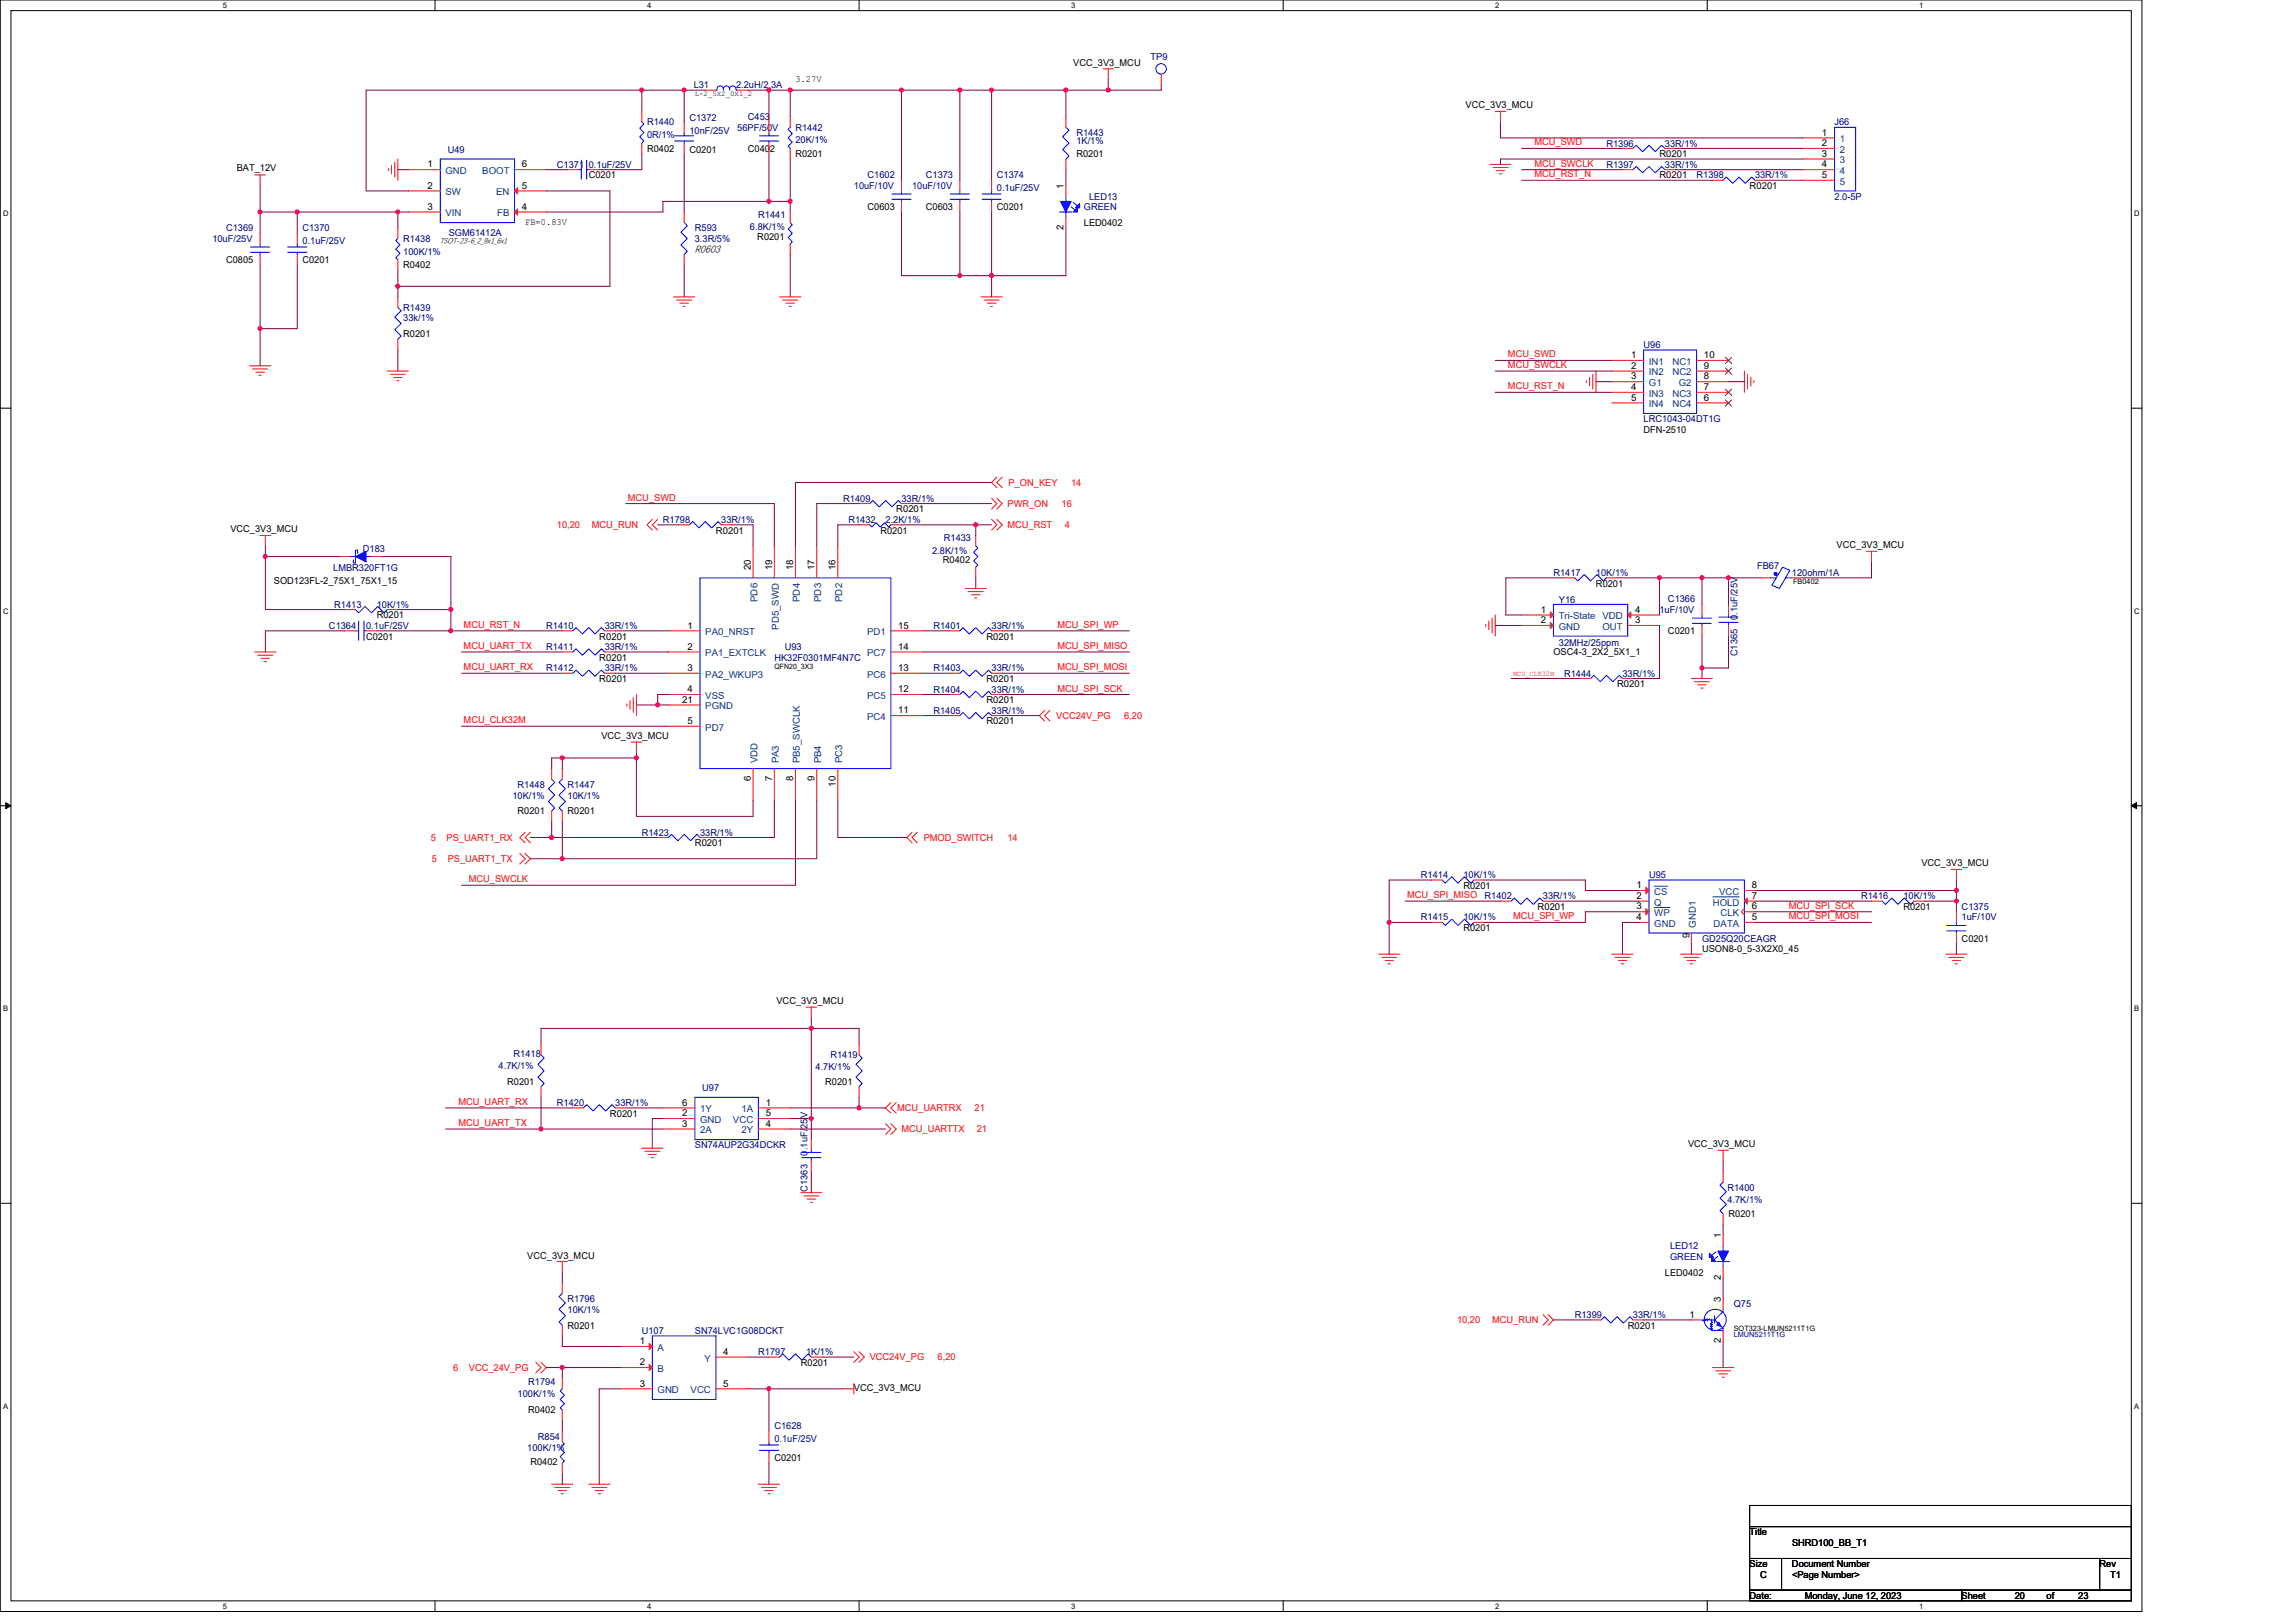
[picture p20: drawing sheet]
<svg xmlns="http://www.w3.org/2000/svg" width="297mm" height="210mm" viewBox="0 0 297 210" stroke-linecap="round" stroke-linejoin="round" font-family="sans-serif">
<defs><g id="words">
<text font-size="1.3" x="89.9" y="32.6">R0603</text>
<g font-size="1.2" fill="#000080">
<text x="89.7" y="11.4">L31</text>
<text x="95.2" y="11.4">2.2uH/2.3A</text>
<text x="148.9" y="7.7">TP9</text>
<text x="83.7" y="16.2">R1440</text>
<text x="83.7" y="17.9">0R/1%</text>
<text x="89.2" y="15.7">C1372</text>
<text x="89.2" y="17.3">10nF/25V</text>
<text x="95.4" y="16.9">56PF/50V</text>
<text x="96.7" y="15.5">C453</text>
<text x="102.9" y="16.9">R1442</text>
<text x="139.3" y="17.6">R1443</text>
<text x="237.3" y="16.2">J66</text>
<text x="57.9" y="19.8">U49</text>
<text x="72" y="21.7">C1371 0.1uF/25V</text>
<text x="102.9" y="18.5">20K/1%</text>
<text x="112.2" y="23.1">C1602</text>
<text x="119.8" y="23.1">C1373</text>
<text x="129" y="23.1">C1374</text>
<text x="139.3" y="18.7">1K/1%</text>
<text x="207.8" y="21.7">R1397</text>
<text x="207.8" y="19">R1396</text>
<text x="215.4" y="21.7">33R/1%</text>
<text x="215.4" y="19">33R/1%</text>
<text x="219.5" y="23.1">R1398</text>
<text x="227.1" y="23.1">33R/1%</text>
<text x="29.2" y="29.9">C1369</text>
<text x="39.1" y="29.9">C1370</text>
<text x="89.9" y="29.9">R593</text>
<text x="97" y="29.8">6.8K/1%</text>
<text x="98.1" y="28.2">R1441</text>
<text x="110.5" y="24.4">10uF/10V</text>
<text x="118" y="24.4">10uF/10V</text>
<text x="129" y="24.7">0.1uF/25V</text>
<text x="140.2" y="27.2">GREEN</text>
<text x="140.9" y="25.8">LED13</text>
<text x="237.3" y="25.8">2.0-5P</text>
<text x="27.5" y="31.3">10uF/25V</text>
<text x="39.1" y="31.6">0.1uF/25V</text>
<text x="52.2" y="31.3">R1438</text>
<text x="52.2" y="33">100K/1%</text>
<text x="58.1" y="30.5">SGM61412A</text>
<text x="89.9" y="31.3">3.3R/5%</text>
<text x="52.2" y="40.2">R1439</text>
<text x="52.2" y="41.6">33k/1%</text>
<text x="212.6" y="45">U96</text>
<text x="212.6" y="54.6">LRC1043-04DT1G</text>
<text x="109.1" y="64.9">R1409</text>
<text x="116.6" y="64.9">33R/1%</text>
<text x="46.9" y="71.5">D183</text>
<text x="85.8" y="67.6">R1798</text>
<text x="93.3" y="67.6">33R/1%</text>
<text x="109.8" y="67.6">R1432</text>
<text x="114.6" y="67.6">2.2K/1%</text>
<text x="120.6" y="71.6">2.8K/1%</text>
<text x="122.1" y="70">R1433</text>
<text x="43.1" y="73.8">LMBR320FT1G</text>
<text x="201" y="74.5">R1417</text>
<text x="206.5" y="74.5">10K/1%</text>
<text x="215.8" y="77.9">C1366</text>
<text x="227.3" y="73.6">FB67</text>
<text x="231.8" y="74.5">120ohm/1A</text>
<text x="42.6" y="81.4">C1364</text>
<text x="43.2" y="78.6">R1413</text>
<text x="47.4" y="81.4">0.1uF/25V</text>
<text x="48.7" y="78.6">10K/1%</text>
<text x="70.7" y="81.4">R1410</text>
<text x="78.2" y="81.4">33R/1%</text>
<text x="120.8" y="81.4">R1401</text>
<text x="128.3" y="81.4">33R/1%</text>
<text x="201.7" y="78.1">Y16</text>
<text x="201.7" y="83.6">32MHz/25ppm</text>
<text x="214.7" y="79.3">1uF/10V</text>
<text x="224.8" y="80.2" transform="rotate(-90 224.8 80.2)">0.1uF/25V</text>
<text x="70.7" y="84.1">R1411</text>
<text x="70.7" y="86.8">R1412</text>
<text x="78.2" y="84.1">33R/1%</text>
<text x="78.2" y="86.8">33R/1%</text>
<text x="100.2" y="85.5">HK32F0301MF4N7C</text>
<text x="101.5" y="84.1">U93</text>
<text x="120.8" y="89.6">R1404</text>
<text x="120.8" y="86.8">R1403</text>
<text x="128.3" y="89.6">33R/1%</text>
<text x="128.3" y="86.8">33R/1%</text>
<text x="202.3" y="87.5">R1444</text>
<text x="209.9" y="87.5">33R/1%</text>
<text x="224.8" y="84.9" transform="rotate(-90 224.8 84.9)">C1365</text>
<text x="120.8" y="92.3">R1405</text>
<text x="128.3" y="92.3">33R/1%</text>
<text x="67" y="101.9">R1448</text>
<text x="73.4" y="101.9">R1447</text>
<text x="66.3" y="103.3">10K/1%</text>
<text x="73.4" y="103.3">10K/1%</text>
<text x="83" y="108.1">R1423</text>
<text x="90.6" y="108.1">33R/1%</text>
<text x="183.8" y="113.6">R1414</text>
<text x="189.3" y="113.6">10K/1%</text>
<text x="213.3" y="113.6">U95</text>
<text x="183.8" y="119.1">R1415</text>
<text x="189.3" y="119.1">10K/1%</text>
<text x="192.1" y="116.3">R1402</text>
<text x="199.6" y="116.3">33R/1%</text>
<text x="240.8" y="116.3">R1416</text>
<text x="246.2" y="116.3">10K/1%</text>
<text x="253.8" y="117.7">C1375</text>
<text x="253.8" y="119.1">1uF/10V</text>
<text x="220.2" y="121.8">GD25Q20CEAGR</text>
<text x="66.4" y="136.8">R1418</text>
<text x="107.4" y="136.9">R1419</text>
<text x="64.5" y="138.3">4.7K/1%</text>
<text x="72" y="143.1">R1420</text>
<text x="79.6" y="143.1">33R/1%</text>
<text x="90.8" y="141.2">U97</text>
<text x="105.5" y="138.4">4.7K/1%</text>
<text x="89.9" y="148.6">SN74AUP2G34DCKR</text>
<text x="104.5" y="149.5" transform="rotate(-90 104.5 149.5)">0.1uF/25V</text>
<text x="104.5" y="154.2" transform="rotate(-90 104.5 154.2)">C1363</text>
<text x="223.5" y="154.1">R1400</text>
<text x="223.5" y="155.7">4.7K/1%</text>
<text x="216.1" y="161.6">LED12</text>
<text x="216.1" y="163">GREEN</text>
<text x="73.4" y="168.5">R1796</text>
<text x="73.4" y="169.8">10K/1%</text>
<text x="83" y="172.6">U107</text>
<text x="89.9" y="172.6">SN74LVC1G08DCKT</text>
<text x="203.7" y="170.5">R1399</text>
<text x="211.3" y="170.5">33R/1%</text>
<text x="224.3" y="169.1">Q75</text>
<text x="68.3" y="179.2">R1794</text>
<text x="98.1" y="175.3">R1797</text>
<text x="104.3" y="175.3">1K/1%</text>
<text x="67" y="180.8">100K/1%</text>
<text x="100.2" y="184.9">C1628</text>
<text x="68.2" y="187.8">100K/1%</text>
<text x="69.6" y="186.3">R854</text>
<text x="100.2" y="186.6">0.1uF/25V</text>
</g>
<g font-size="1.2">
<text x="102.9" y="10.6">3.27V</text>
<text x="138.8" y="8.5">VCC_3V3_MCU</text>
<text x="189.6" y="14">VCC_3V3_MCU</text>
<text x="235.7" y="17.5">1</text>
<text x="30.6" y="22.1">BAT_12V</text>
<text x="55.3" y="21.7">1</text>
<text x="67.5" y="21.7">6</text>
<text x="76.2" y="23.1">C0201</text>
<text x="83.7" y="19.6">R0402</text>
<text x="89.2" y="19.8">C0201</text>
<text x="96.7" y="19.6">C0402</text>
<text x="102.9" y="20.3">R0201</text>
<text x="139.3" y="20.3">R0201</text>
<text x="214.7" y="23.1">R0201</text>
<text x="214.7" y="20.3">R0201</text>
<text x="235.7" y="18.9">2</text>
<text x="235.7" y="20.3">3</text>
<text x="235.7" y="21.7">4</text>
<text x="235.7" y="23">5</text>
<text x="55.3" y="24.4">2</text>
<text x="55.3" y="27.1">3</text>
<text x="67.5" y="24.4">5</text>
<text x="67.5" y="27.1">4</text>
<text x="67.9" y="29.1">FB=0.83V</text>
<text x="112.2" y="27.2">C0603</text>
<text x="119.8" y="27.2">C0603</text>
<text x="129" y="27.2">C0201</text>
<text x="137.6" y="29.8" transform="rotate(-90 137.6 29.8)">2</text>
<text x="137.6" y="24.4" transform="rotate(-90 137.6 24.4)">1</text>
<text x="140.2" y="29.3">LED0402</text>
<text x="226.4" y="24.4">R0201</text>
<text x="29.2" y="34">C0805</text>
<text x="39.1" y="34">C0201</text>
<text x="52.2" y="34.7">R0402</text>
<text x="98" y="31">R0201</text>
<text x="52.2" y="43.6">R0201</text>
<text x="211" y="46.3">1</text>
<text x="211" y="47.7">2</text>
<text x="220.4" y="47.7">9</text>
<text x="220.4" y="46.3">10</text>
<text x="211" y="49.1">3</text>
<text x="211" y="50.5">4</text>
<text x="211" y="51.8">5</text>
<text x="220.4" y="51.8">6</text>
<text x="220.4" y="50.5">7</text>
<text x="220.4" y="49.1">8</text>
<text x="212.6" y="56">DFN-2510</text>
<text x="29.8" y="68.9">VCC_3V3_MCU</text>
<text x="92.6" y="69">R0201</text>
<text x="113.9" y="69">R0201</text>
<text x="115.9" y="66.3">R0201</text>
<text x="237.6" y="71">VCC_3V3_MCU</text>
<text x="35.4" y="75.6">SOD123FL-2_75X1_75X1_15</text>
<text x="97.1" y="73.8" transform="rotate(-90 97.1 73.8)">20</text>
<text x="99.9" y="73.8" transform="rotate(-90 99.9 73.8)">19</text>
<text x="102.6" y="73.8" transform="rotate(-90 102.6 73.8)">18</text>
<text x="105.4" y="73.8" transform="rotate(-90 105.4 73.8)">17</text>
<text x="108.1" y="73.8" transform="rotate(-90 108.1 73.8)">16</text>
<text x="122" y="72.9">R0402</text>
<text x="206.5" y="75.9">R0201</text>
<text x="47.4" y="82.7">C0201</text>
<text x="48.7" y="80">R0201</text>
<text x="77.5" y="82.7">R0201</text>
<text x="88.9" y="81.3">1</text>
<text x="116.2" y="81.3">15</text>
<text x="127.6" y="82.7">R0201</text>
<text x="199.3" y="79.3">1</text>
<text x="199.3" y="80.6">2</text>
<text x="211.5" y="80.6">3</text>
<text x="211.5" y="79.3">4</text>
<text x="215.8" y="82">C0201</text>
<text x="77.5" y="85.5">R0201</text>
<text x="77.5" y="88.2">R0201</text>
<text x="88.9" y="84.1">2</text>
<text x="88.9" y="86.8">3</text>
<text x="88.9" y="89.6">4</text>
<text x="116.2" y="89.6">12</text>
<text x="116.2" y="86.8">13</text>
<text x="116.2" y="84.1">14</text>
<text x="127.6" y="88.2">R0201</text>
<text x="201" y="84.8">OSC4-3_2X2_5X1_1</text>
<text x="209.2" y="88.9">R0201</text>
<text x="77.8" y="95.6">VCC_3V3_MCU</text>
<text x="88.3" y="90.9">21</text>
<text x="88.9" y="93.7">5</text>
<text x="116.2" y="92.3">11</text>
<text x="127.6" y="91">R0201</text>
<text x="127.6" y="93.7">R0201</text>
<text x="97.1" y="101.1" transform="rotate(-90 97.1 101.1)">6</text>
<text x="99.9" y="101.1" transform="rotate(-90 99.9 101.1)">7</text>
<text x="102.6" y="101.1" transform="rotate(-90 102.6 101.1)">8</text>
<text x="105.4" y="101.1" transform="rotate(-90 105.4 101.1)">9</text>
<text x="108.1" y="101.8" transform="rotate(-90 108.1 101.8)">10</text>
<text x="67" y="105.4">R0201</text>
<text x="73.4" y="105.4">R0201</text>
<text x="89.9" y="109.5">R0201</text>
<text x="248.6" y="112.1">VCC_3V3_MCU</text>
<text x="189.3" y="115">R0201</text>
<text x="198.9" y="117.7">R0201</text>
<text x="211.7" y="114.9">1</text>
<text x="211.7" y="117.7">3</text>
<text x="211.7" y="116.3">2</text>
<text x="211.7" y="119">4</text>
<text x="226.6" y="119">5</text>
<text x="226.6" y="117.7">6</text>
<text x="226.6" y="116.3">7</text>
<text x="226.6" y="114.9">8</text>
<text x="246.2" y="117.7">R0201</text>
<text x="189.3" y="120.5">R0201</text>
<text x="218.6" y="121.4" transform="rotate(-90 218.6 121.4)">9</text>
<text x="220.2" y="123.2">USON8-0_5-3X2X0_45</text>
<text x="253.8" y="121.8">C0201</text>
<text x="100.5" y="129.9">VCC_3V3_MCU</text>
<text x="65.6" y="140.3">R0201</text>
<text x="88.3" y="143">6</text>
<text x="99.1" y="143">1</text>
<text x="106.8" y="140.3">R0201</text>
<text x="78.9" y="144.5">R0201</text>
<text x="88.3" y="144.4">2</text>
<text x="88.3" y="145.8">3</text>
<text x="99.1" y="145.8">4</text>
<text x="99.1" y="144.4">5</text>
<text x="218.4" y="148.4">VCC_3V3_MCU</text>
<text x="222.6" y="160.2" transform="rotate(-90 222.6 160.2)">1</text>
<text x="223.6" y="157.5">R0201</text>
<text x="68.2" y="162.8">VCC_3V3_MCU</text>
<text x="215.4" y="165">LED0402</text>
<text x="222.6" y="165.6" transform="rotate(-90 222.6 165.6)">2</text>
<text x="73.4" y="171.9">R0201</text>
<text x="82.8" y="173.9">1</text>
<text x="210.6" y="171.9">R0201</text>
<text x="218.6" y="170.5">1</text>
<text x="222.6" y="173.8" transform="rotate(-90 222.6 173.8)">2</text>
<text x="222.6" y="168.4" transform="rotate(-90 222.6 168.4)">3</text>
<text x="82.8" y="176.6">2</text>
<text x="82.8" y="179.4">3</text>
<text x="93.6" y="175.3">4</text>
<text x="93.6" y="179.4">5</text>
<text x="103.6" y="176.7">R0201</text>
<text x="110.5" y="180">VCC_3V3_MCU</text>
<text x="68.3" y="182.9">R0402</text>
<text x="68.6" y="189.6">R0402</text>
<text x="100.2" y="189">C0201</text>
<text x="226.4" y="198.6">Title</text>
<text x="226.4" y="202.8">Size</text>
<text x="231.8" y="202.8">Document Number</text>
<text x="231.8" y="200">SHRD100_BB_T1</text>
<text x="271.6" y="202.8">Rev</text>
<text x="226.4" y="206.9">Date:</text>
<text x="227.7" y="204.1">C</text>
<text x="231.8" y="204.1">&lt;Page Number&gt;</text>
<text x="233.5" y="206.9">Monday, June 12, 2023</text>
<text x="253.8" y="206.9">Sheet</text>
<text x="260.6" y="206.9">20</text>
<text x="264.8" y="206.9">of</text>
<text x="268.9" y="206.9">23</text>
<text x="273" y="204.1">T1</text>
</g>
<g font-size="1.2" fill="#004080">
<text x="57.6" y="22.5">GND</text>
<text x="62.4" y="22.5">BOOT</text>
<text x="238" y="18.4">1</text>
<text x="238" y="19.8">2</text>
<text x="238" y="21.1">3</text>
<text x="238" y="22.5">4</text>
<text x="238" y="23.9">5</text>
<text x="57.6" y="25.3">SW</text>
<text x="57.6" y="28">VIN</text>
<text x="64.2" y="25.3">EN</text>
<text x="64.3" y="28">FB</text>
<text x="213.3" y="47.2">IN1</text>
<text x="216.4" y="47.2">NC1</text>
<text x="213.3" y="48.6">IN2</text>
<text x="213.3" y="50">G1</text>
<text x="213.3" y="51.3">IN3</text>
<text x="213.3" y="52.7">IN4</text>
<text x="216.4" y="52.7">NC4</text>
<text x="216.4" y="51.3">NC3</text>
<text x="216.4" y="48.6">NC2</text>
<text x="217.2" y="50">G2</text>
<text x="98" y="77.9" transform="rotate(-90 98 77.9)">PD6</text>
<text x="103.5" y="77.9" transform="rotate(-90 103.5 77.9)">PD4</text>
<text x="106.2" y="77.9" transform="rotate(-90 106.2 77.9)">PD3</text>
<text x="109" y="77.9" transform="rotate(-90 109 77.9)">PD2</text>
<text x="91.2" y="82.2">PA0_NRST</text>
<text x="100.7" y="81.5" transform="rotate(-90 100.7 81.5)">PD5_SWD</text>
<text x="112.2" y="82.2">PD1</text>
<text x="201.7" y="80.1">Tri-State</text>
<text x="201.7" y="81.5">GND</text>
<text x="207.3" y="81.5">OUT</text>
<text x="207.3" y="80.1">VDD</text>
<text x="91.2" y="84.9">PA1_EXTCLK</text>
<text x="91.2" y="87.7">PA2_WKUP3</text>
<text x="112.2" y="87.7">PC6</text>
<text x="112.2" y="84.9">PC7</text>
<text x="91.2" y="90.4">VSS</text>
<text x="91.2" y="94.5">PD7</text>
<text x="91.2" y="91.8">PGND</text>
<text x="112.2" y="93.2">PC4</text>
<text x="112.2" y="90.4">PC5</text>
<text x="98" y="98.8" transform="rotate(-90 98 98.8)">VDD</text>
<text x="100.7" y="98.8" transform="rotate(-90 100.7 98.8)">PA3</text>
<text x="103.5" y="98.8" transform="rotate(-90 103.5 98.8)">PB5_SWCLK</text>
<text x="106.2" y="98.8" transform="rotate(-90 106.2 98.8)">PB4</text>
<text x="109" y="98.8" transform="rotate(-90 109 98.8)">PC3</text>
<text x="214" y="115.8">CS</text>
<text x="214" y="117.2">Q</text>
<text x="214" y="118.5">WP</text>
<text x="214" y="119.9">GND</text>
<text x="221.6" y="117.2">HOLD</text>
<text x="221.7" y="119.9">DATA</text>
<text x="222.4" y="115.8">VCC</text>
<text x="222.6" y="118.5">CLK</text>
<text x="219.4" y="120" transform="rotate(-90 219.4 120)">GND1</text>
<text x="90.6" y="143.9">1Y</text>
<text x="95.9" y="143.9">1A</text>
<text x="90.6" y="145.3">GND</text>
<text x="90.6" y="146.6">2A</text>
<text x="94.8" y="145.3">VCC</text>
<text x="95.9" y="146.6">2Y</text>
<text x="85.1" y="174.8">A</text>
<text x="85.1" y="177.5">B</text>
<text x="91.1" y="176.1">Y</text>
<text x="85.1" y="180.3">GND</text>
<text x="89.3" y="180.3">VCC</text>
</g>
<g font-size="1.2" fill="#f00">
<text x="198.5" y="18.8">MCU_SWD</text>
<text x="198.5" y="21.6">MCU_SWCLK</text>
<text x="198.5" y="22.9">MCU_RST_N</text>
<text x="195.1" y="46.2">MCU_SWD</text>
<text x="195.1" y="47.6">MCU_SWCLK</text>
<text x="195.1" y="50.4">MCU_RST_N</text>
<text x="81.2" y="64.8">MCU_SWD</text>
<text x="130.3" y="65.6">PWR_ON</text>
<text x="130.5" y="62.8">P_ON_KEY</text>
<text x="137.3" y="65.6">16</text>
<text x="138.6" y="62.8">14</text>
<text x="72" y="68.3">10,20</text>
<text x="76.6" y="68.3">MCU_RUN</text>
<text x="130.3" y="68.3">MCU_RST</text>
<text x="137.7" y="68.3">4</text>
<text x="60" y="81.2">MCU_RST_N</text>
<text x="60" y="84">MCU_UART_TX</text>
<text x="136.8" y="81.2">MCU_SPI_WP</text>
<text x="136.8" y="84">MCU_SPI_MISO</text>
<text x="60" y="86.7">MCU_UART_RX</text>
<text x="136.8" y="86.7">MCU_SPI_MOSI</text>
<text x="136.8" y="89.5">MCU_SPI_SCK</text>
<text x="60" y="93.6">MCU_CLK32M</text>
<text x="136.6" y="93">VCC24V_PG</text>
<text x="145.4" y="93">6,20</text>
<text x="55.7" y="108.8">5</text>
<text x="55.9" y="111.5">5</text>
<text x="57.8" y="108.8">PS_UART1_RX</text>
<text x="57.9" y="111.5">PS_UART1_TX</text>
<text x="119.5" y="108.8">PMOD_SWITCH</text>
<text x="130.3" y="108.8">14</text>
<text x="60.7" y="114.2">MCU_SWCLK</text>
<text x="182.1" y="116.2">MCU_SPI_MISO</text>
<text x="195.8" y="119">MCU_SPI_WP</text>
<text x="231.4" y="117.6">MCU_SPI_SCK</text>
<text x="231.4" y="119">MCU_SPI_MOSI</text>
<text x="59.3" y="143">MCU_UART_RX</text>
<text x="116.1" y="143.8">MCU_UARTRX</text>
<text x="126.1" y="143.8">21</text>
<text x="59.3" y="145.7">MCU_UART_TX</text>
<text x="116.6" y="146.5">MCU_UARTTX</text>
<text x="126.4" y="146.5">21</text>
<text x="188.5" y="171.2">10,20</text>
<text x="193" y="171.2">MCU_RUN</text>
<text x="58.6" y="177.4">6</text>
<text x="60.7" y="177.4">VCC_24V_PG</text>
<text x="112.5" y="176">VCC24V_PG</text>
<text x="121.3" y="176">6,20</text>
</g>
<g font-size="1">
<text x="28.8" y="1">5</text>
<text x="83.7" y="1">4</text>
<text x="138.6" y="1">3</text>
<text x="193.4" y="1">2</text>
<text x="248.3" y="1">1</text>
<text x="89.9" y="12.4">L-2_5X2_0X1_2</text>
<text x=".4" y="28">D</text>
<text x="276.1" y="28">D</text>
<text x="57" y="31.5">TSOT-23-6_2_9x1_6x1</text>
<text x="232" y="75.6">FB0402</text>
<text x=".4" y="79.4">C</text>
<text x="276.1" y="79.4">C</text>
<text x="100.2" y="86.6">QFN20_3X3</text>
<text x=".4" y="130.9">B</text>
<text x="276.1" y="130.9">B</text>
<text x="224.3" y="172.2">SOT323-LMUN5211T1G</text>
<text x=".4" y="182.3">A</text>
<text x="276.1" y="182.3">A</text>
<text x="28.8" y="208.2">5</text>
<text x="83.7" y="208.2">4</text>
<text x="138.6" y="208.2">3</text>
<text x="193.4" y="208.2">2</text>
<text x="248.3" y="208.2">1</text>
</g>
<text font-size="1" fill="#f00" x="195.8" y="87.4">MCU_CLK32M</text>
<text font-size="1" fill="#000080" x="224.3" y="173">LMUN5211T1G</text>
</g></defs>
<path d="M0 0h277.1v208.5h-277.1zM1.4 1.4h274.3v205.7h-274.3z" fill="none" stroke="#000" stroke-width=".13"/>
<g fill="#fff">
<path d="M28.8 .1h.6v1.1h-.6z"/>
<path d="M28.8 207.3h.6v1.1h-.6z"/>
</g>
<path d="M56.3 0v1.4M56.3 207.1v1.4" fill="none" stroke="#000" stroke-width=".13"/>
<g fill="#fff">
<path d="M83.7 .1h.6v1.1h-.6z"/>
<path d="M83.7 207.3h.6v1.1h-.6z"/>
</g>
<path d="M111.1 0v1.4M111.1 207.1v1.4" fill="none" stroke="#000" stroke-width=".13"/>
<g fill="#fff">
<path d="M138.6 .1h.5v1.1h-.5z"/>
<path d="M138.6 207.3h.5v1.1h-.5z"/>
</g>
<path d="M166 0v1.4M166 207.1v1.4" fill="none" stroke="#000" stroke-width=".13"/>
<g fill="#fff">
<path d="M193.4 .1h.6v1.1h-.6z"/>
<path d="M193.4 207.3h.6v1.1h-.6z"/>
</g>
<path d="M220.9 0v1.4M220.9 207.1v1.4" fill="none" stroke="#000" stroke-width=".13"/>
<g fill="#fff">
<path d="M248.3 .1h.6v1.1h-.6z"/>
<path d="M248.3 207.3h.6v1.1h-.6z"/>
<path d="M.4 27.1h.7v1.1h-.7z"/>
<path d="M276.1 27.1h.7v1.1h-.7z"/>
<path d="M.4 78.5h.7v1.1h-.7z"/>
<path d="M276.1 78.5h.7v1.1h-.7z"/>
</g>
<path d="M0 52.8h1.4M275.7 52.8h1.4" fill="none" stroke="#000" stroke-width=".13"/>
<g fill="#fff">
<path d="M.4 130h.7v1.1h-.7z"/>
<path d="M276.1 130h.7v1.1h-.7z"/>
</g>
<path d="M0 104.2h1.4M275.7 104.2h1.4" fill="none" stroke="#000" stroke-width=".13"/>
<path d="M.7 103.8l.7 .4-.7 .4zM275.7 104.2l.7-.4v.8z" fill="#000" stroke="#000" stroke-width=".13"/>
<g fill="#fff">
<path d="M.4 181.4h.7v1.1h-.7z"/>
<path d="M276.1 181.4h.7v1.1h-.7z"/>
</g>
<path d="M0 155.7h1.4M275.7 155.7h1.4M226.4 194.8h49.3v2.7h-49.3zM226.4 197.5h49.3v4.1h-49.3zM226.4 201.6h4.1v4.1h-4.1zM226.4 205.7h27.4v1.4h-27.4zM230.5 201.6h41.1v4.1h-41.1zM253.8 205.7h21.9v1.4h-21.9zM271.6 201.6h4.1v4.1h-4.1z" fill="none" stroke="#000" stroke-width=".13"/>
<g fill="none" stroke="#f00" stroke-width=".13">
<path d="M83 18.5v1.4M83 14.4v1.4M88.5 18.5v1.4M88.5 15.8v1.3M91.2 11.7h1.4M95.4 11.7h1.3M99.5 18.5v1.4M99.5 15.8v1.3M102.2 19.2v1.4M102.2 15.1v1.4M137.9 15.1v1.4M142.7 8.9h1.4"/>
<path d="M143.4 8.9v1.4M150.2 9.6v1.4M193.4 14.4h1.4M194.1 14.4v1.4M209.9 19.2h1.4M215.4 19.2h1.4M233.2 17.8h4.1M233.2 19.2h4.1M33 22.6h1.3M33.7 32.9v1.4M33.7 30.2v1.4M33.7 22.6v1.4"/>
<path d="M38.5 32.9v1.4M38.5 30.2v1.4M50.2 21.8v.3M50.6 21.4v1.1M51.1 21v1.9M51.5 20.6v2.7M51.5 38.4v1.4M51.5 33.6v1.4M51.5 29.5v1.4M52.8 21.9h4.2M52.8 24.7h4.2M52.8 27.4h4.2"/>
<path d="M66.6 27.4h4.1M66.6 24.7h4.1M66.6 21.9h4.1M73.4 21.9h1.4M76.2 21.9h1.3M87.1 38.4h2.8M87.5 38.8h2M88 39.2h1.1M88.4 39.6h.2M88.5 27.4v1.4M88.5 32.9v1.4M100.9 38.4h2.7"/>
<path d="M101.3 38.8h1.9M101.7 39.2h1.1M102.1 39.6h.3M102.2 31.6v1.3M102.2 27.4v1.4M116.6 26.1v1.3M116.6 23.3v1.4M124.2 26.1v1.3M124.2 23.3v1.4M126.9 38.4h2.8M127.3 38.8h1.9M127.7 39.2h1.1"/>
<path d="M128.2 39.6h.2M128.3 26.1v1.3M128.3 23.3v1.4M137.9 24v1.4M137.9 28.1v1.4M137.9 20.6v1.3M192.8 21.3h2.7M193.2 21.7h1.9M193.6 22.1h1.1M194 22.5h.3M209.9 21.9h1.4M215.4 21.9h1.4"/>
<path d="M221.5 23.3h1.4M227.1 23.3h1.3M233.2 20.6h4.1M233.2 21.9h4.1M233.2 23.3h4.1M32.3 47.3h2.7M32.7 47.7h1.9M33.1 48.2h1.1M33.5 48.6h.3M50.1 48h2.7M50.5 48.4h1.9M50.9 48.8h1.1"/>
<path d="M51.3 49.3h.3M51.5 43.9v1.4M205.2 49.3v.2M205.7 48.8v1.1M206.1 48.4v1.9M206.5 48v2.8M208.5 46.6h4.1M208.5 48h4.1M208.5 49.4h4.1M208.5 50.8h4.1M208.5 52.1h4.1M219.5 52.1h4.1"/>
<path d="M219.5 50.8h4.1M219.5 49.4h4.1M219.5 48h4.1M219.5 46.6h4.1M225.7 48v2.8M226.1 48.4v1.9M226.5 48.8v1.1M226.9 49.3v.2M33.7 69.3h1.3M34.3 69.3v1.3M43.9 72h1.4M44.6 78.9h1.4"/>
<path d="M48 72h1.4M50.1 78.9h1.4M84.4 67.2l-.7 .7 .7 .7M85.1 67.2l-.7 .7 .7 .7M87.8 67.9h1.4M93.3 67.9h1.4M97.4 70.6v4.2M100.2 70.6v4.2M102.9 70.6v4.2M105.7 70.6v4.2M108.4 70.6v4.2M111.1 65.2h1.4"/>
<path d="M111.1 67.9h1.4M115.2 67.9h1.4M116.6 65.2h1.4M124.9 76.1h2.7M125.3 76.5h1.9M125.7 76.9h1.1M126.1 77.4h.3M126.2 73.4v1.4M126.2 69.3v1.3M128.3 64.5l.7 .7-.7 .6M128.3 67.2l.7 .7-.7 .7M129 61.7l-.7 .7 .7 .7"/>
<path d="M129 64.5l.7 .7-.7 .6M129 67.2l.7 .7-.7 .7M129.7 61.7l-.7 .7 .7 .7M193 80v1.9M193.4 79.6v2.7M196.9 79.6h4.1M202.3 74.8h1.4M207.8 74.8h1.4M210.6 79.6h4.1M220.2 78.2v1.4M223.6 78.2v1.4M227.7 74.8h1.4"/>
<path d="M231.8 74.8h1.4M241.4 71.3h1.4M242.1 71.3v1.4M33 84.3h2.7M33.4 84.8h1.9M33.8 85.2h1.1M34.2 85.6h.3M44.6 81.6h1.4M47.4 81.6h1.3M71.4 99.4v1.4M72.7 81.6h1.4M72.7 84.3h1.4"/>
<path d="M72.7 87.1h1.4M72.7 99.4v1.4M78.2 81.6h1.4M78.2 84.3h1.4M78.2 87.1h1.4M81.1 91.1v.3M81.5 90.7v1.1M81.7 96h1.3M81.9 90.3v1.9M82.3 89.9v2.7M82.3 96v1.4M86.5 81.6h4.1"/>
<path d="M86.5 84.3h4.1M86.5 87.1h4.1M86.5 89.9h4.1M86.5 94h4.1M86.5 91.2h4.1M97.4 99.4v4.2M100.2 99.4v4.2M102.9 99.4v4.2M105.7 99.4v4.2M108.4 99.4v4.2M115.2 92.6h4.2M115.2 89.9h4.2"/>
<path d="M115.2 87.1h4.2M115.2 84.3h4.2M115.2 81.6h4.2M122.8 89.9h1.4M122.8 92.6h1.4M122.8 81.6h1.4M122.8 87.1h1.4M128.3 89.9h1.4M128.3 92.6h1.4M128.3 81.6h1.4M128.3 87.1h1.4M135.1 91.9l-.6 .7 .6 .7"/>
<path d="M135.8 91.9l-.7 .7 .7 .7M192.2 80.8v.3M192.6 80.4v1.1M196.9 80.9h4.1M204.4 87.8h1.4M209.9 87.8h1.4M210.6 80.9h4.1M218.8 87.8h2.7M219.2 88.2h1.9M219.6 88.6h1.1M220 89h.3M220.2 80.9v1.4"/>
<path d="M223.6 80.9v1.4M67.2 110.4l.7 .7-.7 .7M67.9 110.4l.7 .7-.7 .7M67.9 107.7l-.7 .7 .7 .7M68.6 107.7l-.7 .7 .7 .7M71.4 104.9v1.4M72.7 104.9v1.4M85.1 108.4h1.4M90.6 108.4h1.3M118 107.7l-.7 .7 .7 .7M118.7 107.7l-.7 .7 .7 .7M185.2 113.9h1.4"/>
<path d="M185.2 119.3h1.4M190.7 113.9h1.4M190.7 119.3h1.4M194.1 116.6h1.4M199.6 116.6h1.4M212 115.2h1.3M212 116.6h1.3M212 118h1.3M212 119.3h1.3M225.7 117.6l-.4 .4 .4 .4M225.7 118h1.4M225.7 116.6h1.4"/>
<path d="M225.7 119.3h1.4M225.7 115.2h1.4M242.1 116.6h1.4M247.6 116.6h1.4M252.4 112.5h1.4M253.1 112.5v1.4M253.1 118v1.3M70 135.1v1.4M104.3 130.3h1.4M105 130.3v1.4M111.1 135.1v1.4M178.3 123.4h2.8"/>
<path d="M178.8 123.9h1.9M179.2 124.3h1.1M179.6 124.7h.2M208.5 123.4h2.8M208.9 123.9h2M209.4 124.3h1.1M209.8 124.7h.2M217.4 123.4h2.8M217.8 123.9h2M218.3 124.3h1.1M218.7 124.7h.2M218.8 120.7v1.4"/>
<path d="M251.7 123.4h2.8M252.1 123.9h2M252.6 124.3h1.1M253 124.7h.2M253.1 120.7v1.4M70 140.6v1.4M74.1 143.3h1.4M79.6 143.3h1.4M83 148.5h2.8M83.4 148.9h2M83.8 149.4h1.1M84.3 149.8h.2"/>
<path d="M85.8 144.7h4.1M85.8 146.1h4.1M85.8 143.3h4.1M98.1 143.3h4.1M98.1 146.1h4.1M98.1 144.7h4.1M103.6 154.3h2.7M104 154.7h1.9M104.4 155.1h1.1M104.8 155.6h.3M105 147.4v1.4M105 150.2v1.4"/>
<path d="M111.1 140.6v1.4M114.6 145.4l.6 .7-.6 .7M115.2 142.6l-.6 .7 .6 .7M115.2 145.4l.7 .7-.7 .7M115.9 142.6l-.7 .7 .7 .7M222.2 148.8h1.4M222.9 148.8v1.4M222.9 157.1v1.3M222.9 151.6v1.3M222.9 159.8v1.4M69.3 176.3l.7 .6-.7 .7M70 176.3l.7 .6-.7 .7"/>
<path d="M72 163.2h1.4M72.7 171.4v1.4M72.7 166v1.3M72.7 178.3v1.4M72.7 163.2v1.4M80.3 174.2h4.1M80.3 176.9h4.1M80.3 179.7h4.1M92.6 175.6h4.1M92.6 179.7h4.1M99.5 175.6h1.4M105 175.6h1.3"/>
<path d="M109.1 179.7h1.4M110.5 174.9l.6 .7-.6 .7M110.5 179v1.4M111.1 174.9l.7 .7-.7 .7M199.6 170.1l.7 .7-.7 .6M200.3 170.1l.7 .7-.7 .6M205.8 170.8h1.4M211.3 170.8h1.3M218.8 170.8h1.4M221.5 176.9h2.8M222 177.4h1.9M222.4 177.8h1.1"/>
<path d="M222.8 178.2h.3M222.9 163.9v1.4M222.9 168v1.4M222.9 172.1v1.4M71.4 192h2.7M71.8 192.4h1.9M72.2 192.8h1.1M72.6 193.3h.3M72.7 182.4v1.4M72.7 189.3v1.3M72.7 185.2v1.3M76.2 192h2.7"/>
<path d="M76.6 192.4h1.9M77 192.8h1.1M77.4 193.3h.3M98.1 192h2.8M98.5 192.4h2M98.9 192.8h1.1M99.4 193.3h.2M99.5 187.9v1.4M99.5 185.2v1.3"/>
</g>
<g fill="none" stroke="#00f" stroke-width=".13">
<path d="M83 15.8l.3 .2-.5 .6 .5 .5-.5 .6 .5 .5-.3 .3M87.3 17.6h2.4M87.3 18.2h2.4M88.5 18.2v.3M88.5 17.1v.5M92.8 11.5v.2h-.2M93.6 11.5a.4 .4 0 0 0-.4-.4 .4 .4 0 0 0-.4 .4M93.6 11.5v.2M94.4 11.5a.39 .39 0 0 0-.4-.4 .39 .39 0 0 0-.4 .4M94.4 11.5v.2M95.2 11.5a.4 .4 0 0 0-.4-.4 .4 .4 0 0 0-.4 .4M95.2 11.5v.2h.2"/>
<path d="M98.3 17.6h2.4M98.3 18.2h2.4M99.5 18.2v.3M99.5 17.1v.5M102.2 16.5l-.2 .2 .5 .6-.5 .5 .5 .6-.5 .5 .2 .3M137.9 16.5l.4 .4-.8 .8 .8 .8-.8 .8 .8 .9-.4 .4M211.3 19.2l.4-.4 .8 .8 .8-.8 .8 .8 .9-.8 .4 .4M237.3 16.5h2.8v8.2h-2.8zM32.4 32h2.5M32.4 32.6h2.5M33.7 32.6v.3M33.7 31.6v.4"/>
<path d="M37.2 32h2.5M37.2 32.6h2.5M38.5 32.6v.3M38.5 31.6v.4M51.5 39.8l.4 .4-.8 .8 .8 .8-.8 .9 .8 .8-.4 .4M51.5 30.9l-.3 .2 .5 .6-.5 .5 .5 .6-.5 .5 .3 .3M57 20.6h9.6v8.2h-9.6zM74.8 21.9h.4M75.2 20.7v2.5M75.9 21.9h.3M75.9 20.7v2.5M88.5 28.8l.4 .4-.8 .8 .8 .9-.8 .8 .8 .8-.4 .4"/>
<path d="M102.2 28.8l.3 .3-.5 .5 .5 .6-.5 .5 .5 .6-.3 .3M115.4 25.1h2.5M115.4 25.8h2.5M116.6 25.8v.3M116.6 24.7v.4M122.9 25.1h2.5M122.9 25.8h2.5M124.2 25.8v.3M124.2 24.7v.4M127.1 25.1h2.4M127.1 25.8h2.4M128.3 25.8v.3"/>
<path d="M128.3 24.7v.4M137.1 27.4h1.6M137.9 25.4v.7M137.9 27.4v.7M138.6 26.8l.8 .6M138.9 26.2l.8 .7M211.3 21.9l.4-.4 .8 .9 .8-.9 .8 .9 .9-.9 .4 .4M222.9 23.3l.4-.4 .9 .8 .8-.8 .8 .8 .8-.8 .5 .4M212.6 45.3h6.9v8.2h-6.9zM45.3 72h.7M46 78.9l.4 .4 .8-.8 .8 .8 .9-.8 .8 .8 .4-.4M46.3 71.6v-.4h-.3v1.6h-.3v-.4"/>
<path d="M47.4 72h.6M89.2 67.9l.4-.4 .8 .8 .8-.8 .9 .8 .8-.8 .4 .4M90.6 74.8h24.6v24.6h-24.6zM112.5 65.2l.4-.5 .8 .9 .9-.9 .8 .9 .8-.9 .4 .5M112.5 67.9l.3 .3 .5-.6 .6 .6 .5-.6 .6 .6 .2-.3M126.2 70.6l.3 .3-.5 .6 .5 .5-.5 .6 .5 .5-.3 .3M201 78.2h9.6v4.1h-9.6zM203.7 74.8l.4 .4 .9-.9 .8 .9 .8-.9 .8 .9 .4-.4M218.9 80h2.5M220.2 79.6v.4M222.4 79.8h2.5M223.6 79.6v.2"/>
<path d="M229.1 74.8h.7M230.6 73.4l1 .4-1.4 2.3-1-.4zM231 74.8h.8M46 81.6h.4M46.4 80.4v2.4M47.1 81.6h.3M47.1 80.4v2.4M74.1 81.6l.4-.4 .9 .8 .8-.8 .8 .8 .8-.8 .4 .4M74.1 84.3l.4-.4 .9 .9 .8-.9 .8 .9 .8-.9 .4 .4M74.1 87.1l.4-.4 .9 .8 .8-.8 .8 .8 .8-.8 .4 .4M124.2 89.9l.4-.5 .8 .9 .8-.9 .9 .9 .8-.9 .4 .5M124.2 92.6l.4-.4 .8 .8 .8-.8 .9 .8 .8-.8 .4 .4"/>
<path d="M124.2 81.6l.4-.4 .8 .8 .8-.8 .9 .8 .8-.8 .4 .4M124.2 87.1l.4-.4 .8 .8 .8-.8 .9 .8 .8-.8 .4 .4M205.8 87.8l.4-.4 .8 .8 .8-.8 .9 .8 .8-.8 .4 .4M218.9 80.6h2.5M220.2 80.6v.3M222.4 80.5h2.5M223.6 80.5v.4M71.4 100.8l.4 .4-.9 .8 .9 .9-.9 .8 .9 .8-.4 .4M72.7 100.8l-.4 .4 .8 .8-.8 .9 .8 .8-.8 .8 .4 .4M86.5 108.4l.4-.4 .8 .8 .8-.8 .8 .8 .9-.8 .4 .4M186.6 113.9l.4 .4 .8-.9 .8 .9 .9-.9 .8 .9 .4-.4M186.6 119.3l.4 .4 .8-.8 .8 .8 .9-.8 .8 .8 .4-.4"/>
<path d="M195.5 116.6l.4-.4 .8 .8 .8-.8 .9 .8 .8-.8 .4 .4M213.3 113.9h12.4v6.8h-12.4zM243.5 116.6l.4 .4 .8-.8 .9 .8 .8-.8 .8 .8 .4-.4M251.9 119.7h2.4M253.1 119.3v.4M70 136.5l.4 .4-.8 .8 .8 .8-.8 .9 .8 .8-.4 .4M111.1 136.5l.4 .4-.8 .8 .8 .8-.8 .9 .8 .8-.4 .4M251.9 120.4h2.4M253.1 120.4v.3M75.5 143.3l.4-.4 .8 .8 .8-.8 .9 .8 .8-.8 .4 .4M89.9 142h8.2v5.4h-8.2zM103.7 149.8h2.5"/>
<path d="M103.7 149.1h2.5M105 148.8v.3M105 149.8v.4M222.9 152.9l-.4 .5 .8 .8-.8 .8 .8 .8-.8 .8 .4 .5M72.7 167.3l-.4 .4 .8 .9-.8 .8 .8 .8-.8 .8 .4 .4M72.7 179.7l-.2 .3 .5 .5-.5 .6 .5 .5-.5 .6 .2 .2M84.4 172.8h8.2v8.3h-8.2zM100.9 175.6l.4-.4 .8 .8 .8-.8 .8 .8 .9-.8 .4 .4M207.2 170.8l.4-.5 .8 .9 .8-.9 .8 .9 .9-.9 .4 .5M220.2 170.8h.1v.1l.3-.3v.3l.3-.3v.3l.2-.3v.2h.3M221.4 170.8h.4M221.8 170.2v1"/>
<path d="M221.8 170.8l1.1 1.1v.2h-1.5l.1-.2h-.2l.2-.3h-.2l.2-.3h-.2l.2-.3h-.1v-.2M222 162l-.9 .7M222.1 163.2h1.6M222.2 162.5l-.8 .7M222.9 161.2v.7M222.9 163.2v.7M222.9 169.4v.3l-1.1 1.1M72.7 186.5l.3 .3-.5 .6 .5 .5-.5 .6 .5 .5-.3 .3M98.3 186.9h2.4M98.3 187.6h2.4M99.5 187.6v.3M99.5 186.5v.4"/>
<circle cx="150.2" cy="8.9" r=".68"/>
<circle cx="221.9" cy="170.8" r="1.4"/>
</g>
<g fill="#00f" stroke="#00f" stroke-width=".13">
<path d="M137.2 26.1h1.4l-.7 1.3z" fill-rule="evenodd"/>
<path d="M139.4 26.9v.5h-.5z" fill-rule="evenodd"/>
<path d="M139.7 26.3v.6h-.6z" fill-rule="evenodd"/>
<path d="M46 72l1.4-.7v1.4z" fill-rule="evenodd"/>
<path d="M222.2 161.9h1.4l-.7 1.3z" fill-rule="evenodd"/>
<path d="M221.4 162.7l.6 .5h-.6z" fill-rule="evenodd"/>
<path d="M221.1 162.1l.6 .6h-.6z" fill-rule="evenodd"/>
<path d="M222.4 171l.2 .6-.5-.1z" fill-rule="evenodd"/>
<circle cx="229.7" cy="74.3" r=".2"/>
</g>
<g fill="#f00" stroke="#f00" stroke-width=".13">
<path d="M212.9 114.8l.4 .4-.4 .4z"/>
<path d="M212.9 117.6l.4 .4-.4 .4z"/>
<path d="M225.7 116.6l.4-.4v.8z"/>
<path d="M200.6 79.2l.4 .4-.4 .4z"/>
<path d="M200.6 80.5l.4 .4-.4 .4z"/>
<path d="M211 79.2v.8l-.4-.4z"/>
<path d="M84 173.8l.4 .4-.4 .4z"/>
<path d="M84 176.5l.4 .4-.4 .4z"/>
<path d="M66.6 27.4l.4-.4v.8z"/>
<path d="M66.6 24.7l.4-.4v.8z"/>
</g>
<path d="M214 114.7h1.7M214 117.4h2.1M221.6 116h3.4" fill="none" stroke="#004080" stroke-width=".13"/>
<path d="M223.2 51.7l.8 .9M223.2 50.4l.8 .8M223.2 47.6l.8 .8M223.2 46.2l.8 .9M224 51.7l-.8 .9M224 50.4l-.8 .8M224 47.6l-.8 .8M224 46.2l-.8 .9" fill="none" stroke="#804000" stroke-width=".13"/>
<g fill="none" stroke="#800040" stroke-width=".13">
<path d="M83 11.7h5.5M83 11.7h-35.6v13h5.4M83 11.7v2.7M83 19.9v2h-5.5M88.5 11.7v4.1M88.5 19.9v7.5M88.5 11.7h2.7M96.7 11.7h2.8M99.5 11.7h2.7M99.5 11.7v4.1M99.5 19.9v6.2M102.2 11.7h14.4"/>
<path d="M102.2 11.7v3.4M124.2 11.7v11.6M124.2 11.7h4.1M124.2 11.7h-7.6v11.6M128.3 11.7h9.6M128.3 11.7v11.6M137.9 11.7v3.4M137.9 11.7h5.5M143.4 10.3v1.4M150.2 11v.7h-6.8M194.1 15.8v2h39.1M196.9 19.2h13"/>
<path d="M216.8 19.2h16.4M33.7 24v3.4M33.7 34.3v8.2M33.7 27.4v2.8M33.7 27.4h4.8M38.5 27.4h13M38.5 27.4v2.8M38.5 34.3v8.2h-4.8M51.5 21.9h1.3M51.5 27.4h1.3M51.5 27.4v2.1M51.5 35v2"/>
<path d="M51.5 37v1.4M70.7 21.9h2.7M70.7 24.7h8.2v12.3h-27.4M88.5 34.3v4.1M99.5 26.1h2.7M99.5 26.1h-13.7v1.3h-15.1M102.2 20.6v5.5M102.2 26.1v1.3M102.2 32.9v5.5M116.6 27.4v8.3h7.6M124.2 27.4v8.3M124.2 35.7h4.1"/>
<path d="M128.3 27.4v8.3M128.3 35.7v2.7M137.9 21.9v2.1M137.9 29.5v6.2h-9.6M196.9 21.9h13M196.9 23.3h24.6M216.8 21.9h16.4M228.4 23.3h4.8M233.2 20.6h-39.1v.7M33.7 42.5v4.8M51.5 45.3v2.7M193.4 46.6h15.1"/>
<path d="M193.4 48h15.1M193.4 50.8h15.1M206.5 49.4h2M223.6 49.4h2.1M34.3 70.6v1.4M34.3 72h9.6M34.3 72v6.9h10.3M49.4 72h8.9v6.9M51.5 78.9h6.8M58.3 78.9v2.7M81 65.2h19.2v5.4M85.1 67.9h2.7"/>
<path d="M94.7 67.9h2.7v2.7M111.1 65.2h-5.4v5.4M111.1 67.9h-2.7v2.7M116.6 67.9h9.6M118 65.2h10.3M126.2 74.8v1.3M126.2 67.9v1.4M126.2 67.9h2.1M128.3 62.4h-25.4v8.2M202.4 74.8h-7.6v4.8h2.1M209.2 74.8h5.5M214.7 74.8h5.5"/>
<path d="M214.7 74.8v4.8M220.2 74.8h3.4M220.2 74.8v3.4M223.6 74.8v3.4M223.6 74.8h4.1M242.1 72.7v2.1h-8.9M44.6 81.6h-10.3v2.7M48.7 81.6h9.6M58.3 81.6h14.4M59.7 84.3h13M59.7 87.1h13M59.7 94h26.8"/>
<path d="M72.7 98.1h9.6M72.7 98.1v1.3M72.7 98.1h-1.3v1.3M79.6 81.6h6.9M79.6 84.3h6.9M79.6 87.1h6.9M82.3 97.4v.7M82.3 91.2h2.8M82.3 98.1v7.5h15.1v-2M85.1 91.2h1.4M86.5 89.9h-1.4v1.3M119.4 81.6h3.4"/>
<path d="M119.4 87.1h3.4M119.4 89.9h3.4M119.4 92.6h3.4M119.4 84.3h26.7M129.7 92.6h4.8M129.7 81.6h16.4M129.7 87.1h16.4M129.7 89.9h16.4M193.4 80.9h3.5M195.5 87.8h8.9M214.7 80.9v6.9h-3.4M220.2 82.3v4.1"/>
<path d="M220.2 86.4v1.4M223.6 82.3v4.1h-3.4M68.6 108.4h2.8M68.6 111.1h4.1M71.4 106.3v2.1M71.4 108.4h13.7M72.7 106.3v4.8M100.2 103.6v4.8h-8.3M102.9 103.6v10.9h-43.2M105.7 103.6v7.5h-33M108.4 103.6v4.8h8.9M179.7 119.3v4.1"/>
<path d="M179.7 119.3h5.5M181.8 116.6h12.3M185.2 113.9h-5.5v5.4M192.1 113.9h13v1.3h6.9M201 116.6h11M212 119.3h-2.1v4.1M212 118h-6.9v1.3h-13M227.1 119.3h15M227.1 116.6h15M227.1 118h15M227.1 115.2h26M249 116.6h4.1"/>
<path d="M253.1 115.2v1.4M253.1 116.6v1.4M253.1 113.9v1.3M105 133.1h6.1v2M105 131.7v1.4M105 133.1h-35v2M105 133.1v11.6M218.8 122.1v1.3M253.1 122.1v1.3M57.7 146.1h12.3M57.7 143.3h16.4M70 146.1h15.8"/>
<path d="M70 142v4.1M81 143.3h4.8M85.8 144.7h-1.4v3.8M102.2 143.3h8.9M102.2 146.1h12.4M102.2 144.7h2.8M105 144.7v2.7M105 151.6v2.7M111.1 143.3h3.5M111.1 142v1.3M222.9 150.2v1.4M222.9 158.4v1.4"/>
<path d="M70.7 176.9h2M72.7 164.6v1.4M72.7 172.8v1.4h7.6M72.7 176.9v1.4M72.7 176.9h7.6M80.3 179.7h-2.8v12.3M96.7 179.7h2.8M96.7 175.6h2.8M99.5 179.7h9.6M99.5 179.7v5.5M106.3 175.6h4.2M201 170.8h4.8"/>
<path d="M212.6 170.8h6.2M222.9 165.3v2.7M222.9 173.5v3.4M72.7 190.6v1.4M72.7 183.8v1.4M99.5 189.3v2.7"/>
</g>
<g fill="#f0f" stroke="#f0f" stroke-width=".13">
<circle cx="83" cy="11.6" r=".27"/>
<circle cx="88.5" cy="11.6" r=".27"/>
<circle cx="99.5" cy="11.6" r=".27"/>
<circle cx="102.2" cy="11.6" r=".27"/>
<circle cx="116.6" cy="11.6" r=".27"/>
<circle cx="128.3" cy="11.6" r=".27"/>
<circle cx="143.4" cy="11.6" r=".27"/>
<circle cx="137.9" cy="11.6" r=".27"/>
<circle cx="33.6" cy="27.4" r=".27"/>
<circle cx="99.5" cy="26" r=".27"/>
<circle cx="102.2" cy="26" r=".27"/>
<circle cx="38.4" cy="27.4" r=".27"/>
<circle cx="51.5" cy="27.4" r=".27"/>
<circle cx="128.3" cy="35.7" r=".27"/>
<circle cx="51.5" cy="37" r=".27"/>
<circle cx="33.6" cy="42.5" r=".27"/>
<circle cx="126.2" cy="67.9" r=".27"/>
<circle cx="58.3" cy="78.9" r=".27"/>
<circle cx="58.3" cy="81.6" r=".27"/>
<circle cx="85.1" cy="91.2" r=".27"/>
<circle cx="71.4" cy="108.3" r=".27"/>
<circle cx="72.7" cy="111.1" r=".27"/>
<circle cx="104.9" cy="133" r=".27"/>
<circle cx="104.9" cy="144.7" r=".27"/>
<circle cx="179.7" cy="119.3" r=".27"/>
<circle cx="253.1" cy="115.2" r=".27"/>
<circle cx="111.1" cy="143.3" r=".27"/>
<circle cx="70" cy="146.1" r=".27"/>
<circle cx="214.7" cy="74.7" r=".27"/>
<circle cx="220.2" cy="74.7" r=".27"/>
<circle cx="223.6" cy="74.7" r=".27"/>
<circle cx="220.2" cy="86.4" r=".27"/>
<circle cx="34.3" cy="72" r=".27"/>
<circle cx="253.1" cy="116.6" r=".27"/>
<circle cx="82.3" cy="98.1" r=".27"/>
<circle cx="72.7" cy="98.1" r=".27"/>
<circle cx="124.2" cy="35.7" r=".27"/>
<circle cx="124.2" cy="11.6" r=".27"/>
<circle cx="99.5" cy="179.7" r=".27"/>
<circle cx="72.7" cy="176.9" r=".27"/>
</g>
<use href="#words"/>
</svg>
